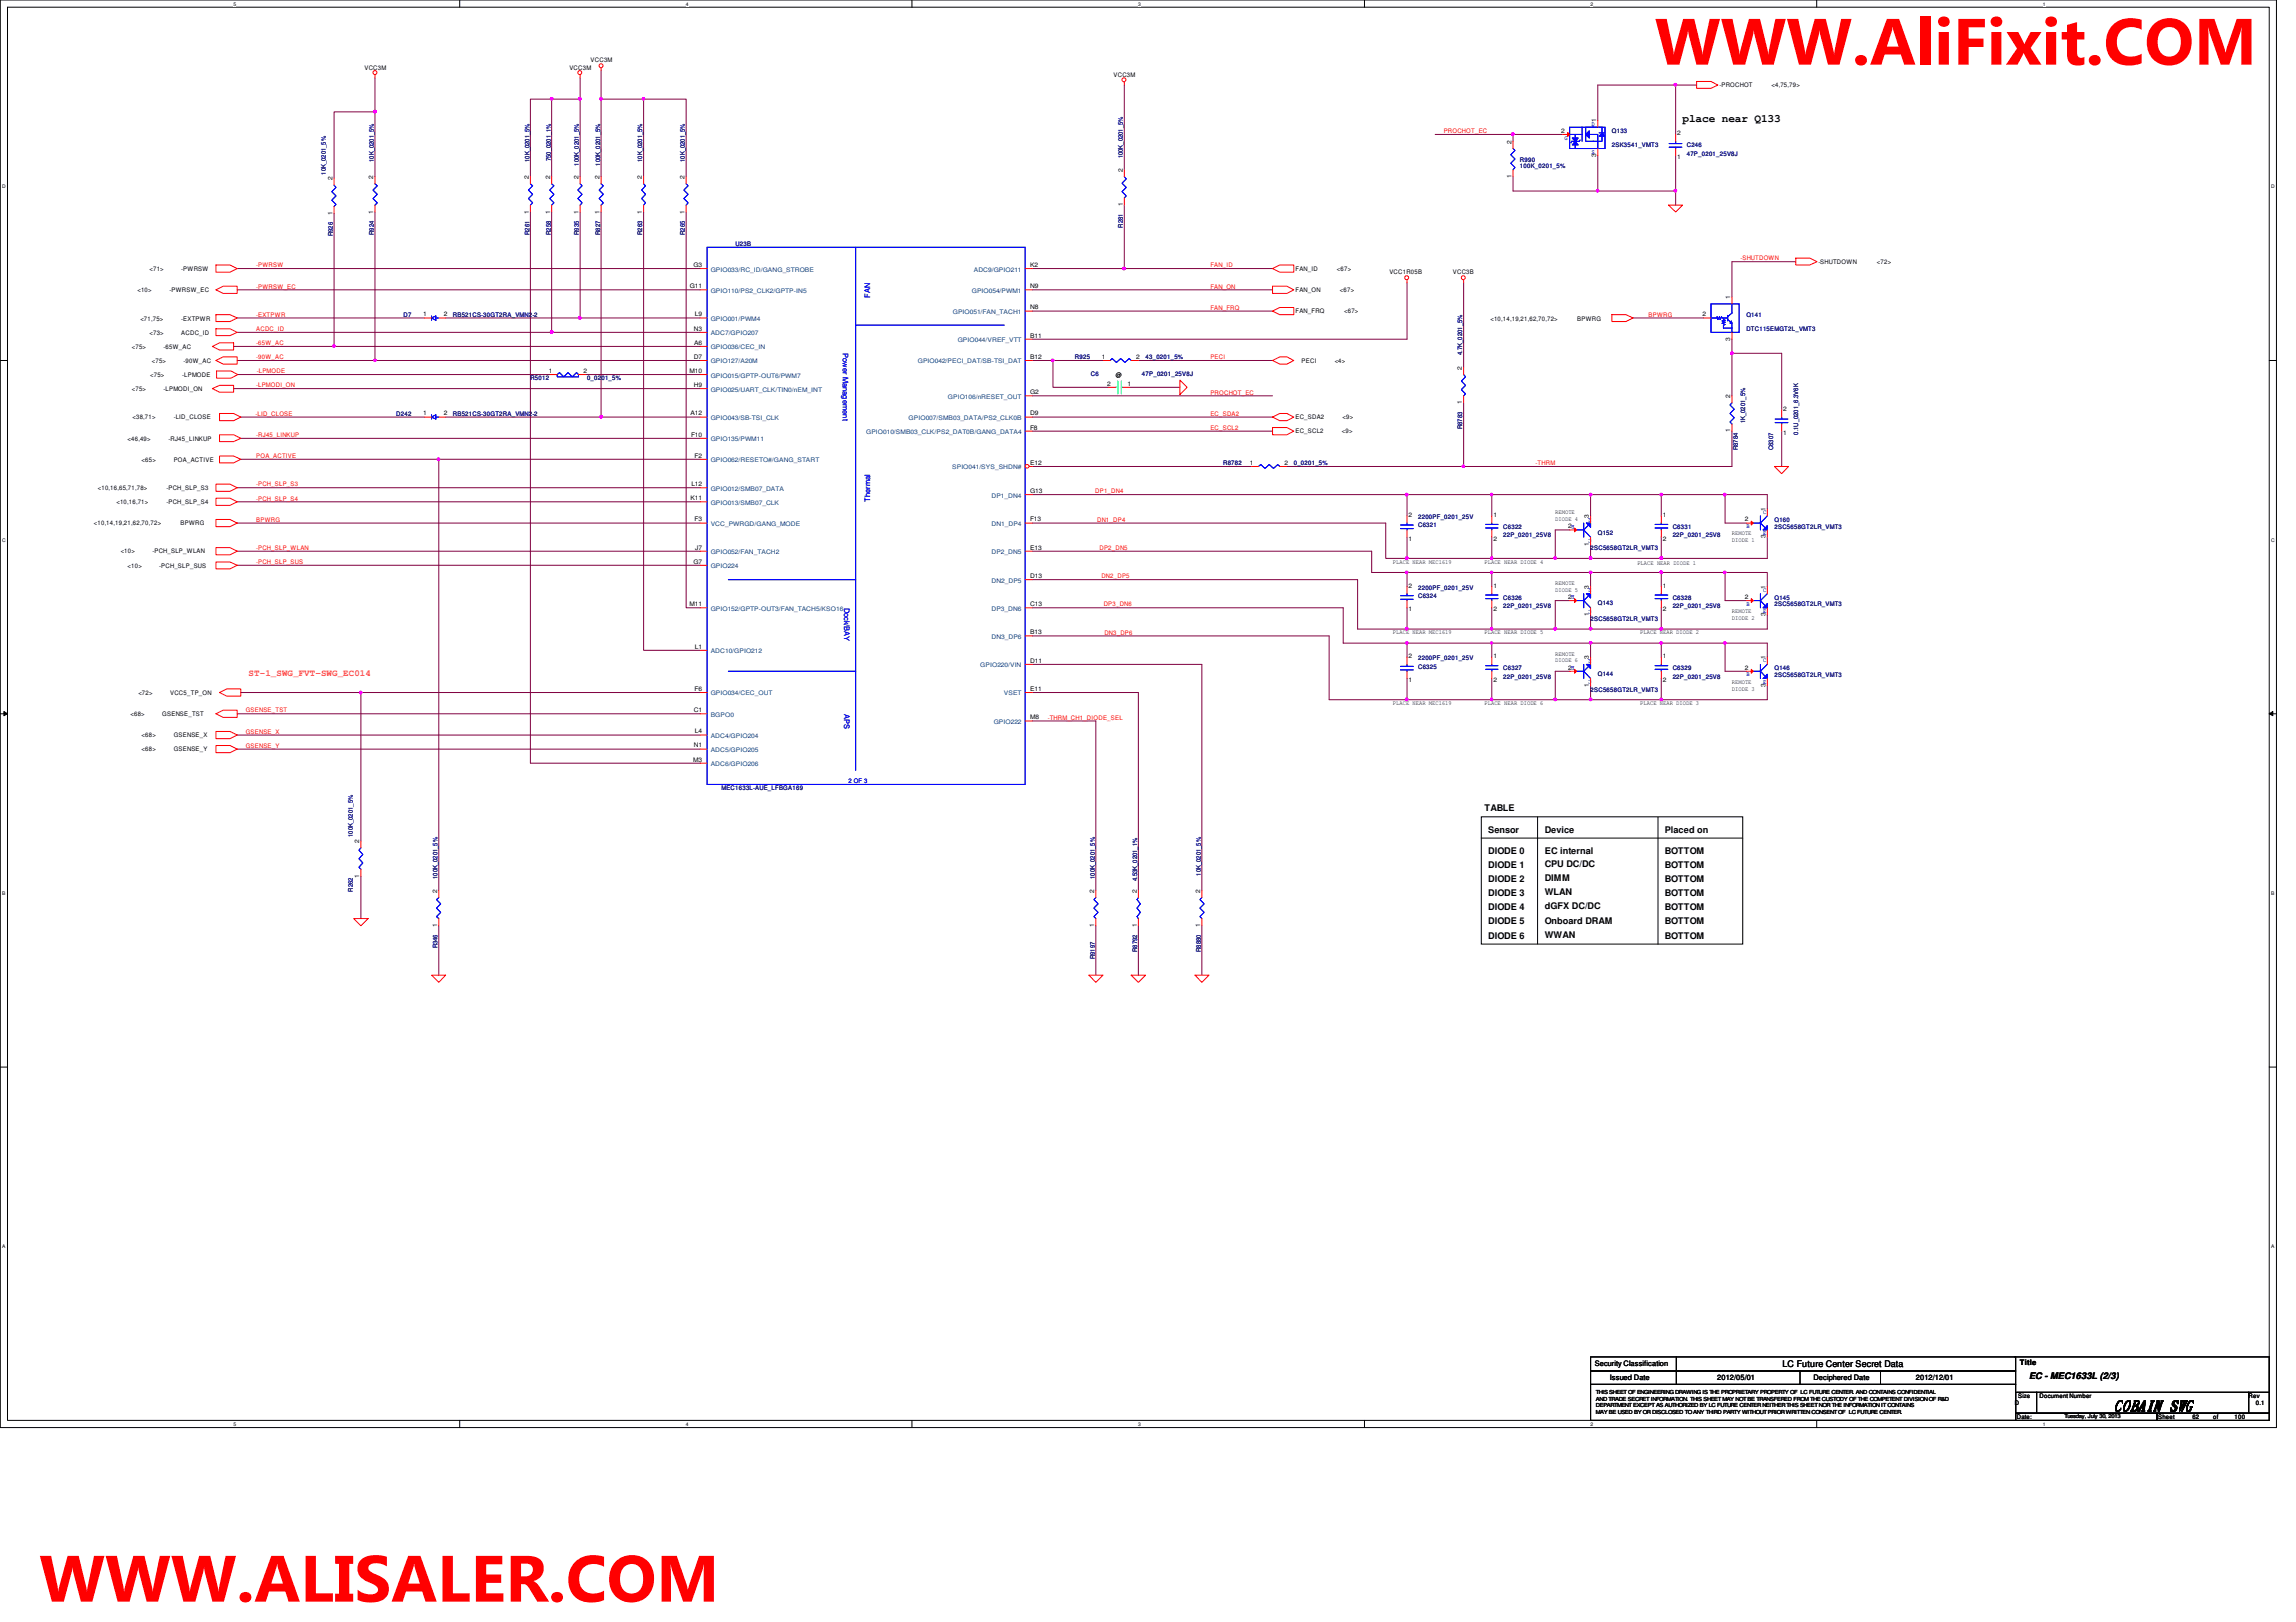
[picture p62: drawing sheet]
<svg xmlns="http://www.w3.org/2000/svg" width="297mm" height="210mm" viewBox="0 0 297 210" stroke-linecap="round" stroke-linejoin="round" font-family="sans-serif">
<defs><g id="words">
<g font-size="8.5" fill="#f00">
<text x="214.1" y="8.4">WWW.AliFixit.COM</text>
<text x="5.1" y="207.3">WWW.ALISALER.COM</text>
</g>
<text font-size="1.7" x="273.6" y="182.5">COBAIN SWG</text>
<text font-size="1.4" x="217.7" y="15.8">place near Q133</text>
<text font-size="1.2" fill="#ff8000" x="32.2" y="87.5">ST-1_SWG_FVT-SWG_EC014</text>
<g font-size="1.2">
<text x="192.1" y="105">TABLE</text>
<text x="192.5" y="107.7">Sensor</text>
<text x="199.9" y="107.7">Device</text>
<text x="215.4" y="107.7">Placed on</text>
<text x="192.5" y="110.5">DIODE 0</text>
<text x="192.5" y="112.3">DIODE 1</text>
<text x="199.9" y="112.2">CPU DC/DC</text>
<text x="199.9" y="110.5">EC internal</text>
<text x="215.4" y="110.5">BOTTOM</text>
<text x="215.4" y="112.3">BOTTOM</text>
<text x="192.5" y="114.1">DIODE 2</text>
<text x="192.5" y="116">DIODE 3</text>
<text x="192.5" y="117.8">DIODE 4</text>
<text x="192.5" y="119.6">DIODE 5</text>
<text x="199.9" y="114">DIMM</text>
<text x="199.9" y="115.9">WLAN</text>
<text x="199.9" y="117.7">dGFX DC/DC</text>
<text x="199.9" y="119.5">Onboard DRAM</text>
<text x="215.4" y="114.1">BOTTOM</text>
<text x="215.4" y="116">BOTTOM</text>
<text x="215.4" y="117.8">BOTTOM</text>
<text x="215.4" y="119.6">BOTTOM</text>
<text x="192.5" y="121.5">DIODE 6</text>
<text x="199.9" y="121.4">WWAN</text>
<text x="215.4" y="121.5">BOTTOM</text>
<text x="230.6" y="177">LC Future Center Secret Data</text>
<text x="262.5" y="178.5">EC - MEC1633L (2/3)</text>
</g>
<g font-size="1" fill="#00f">
<text x="112.6" y="38.5" transform="rotate(-90 112.6 38.5)">FAN</text>
<text x="109" y="45.7" transform="rotate(90 109 45.7)">Power Management</text>
<text x="112.6" y="64.9" transform="rotate(-90 112.6 64.9)">Thermal</text>
<text x="109.2" y="78.7" transform="rotate(90 109.2 78.7)">Dock/BAY</text>
<text x="109.2" y="92.4" transform="rotate(90 109.2 92.4)">APS</text>
</g>
<g font-size="1">
<text x="206.3" y="176.8">Security Classification</text>
<text x="208.3" y="178.6">Issued Date</text>
<text x="222.2" y="178.6">2012/05/01</text>
<text x="234.6" y="178.6">Deciphered Date</text>
<text x="247.9" y="178.6">2012/12/01</text>
<text x="261.3" y="176.6">Title</text>
</g>
<g font-size=".8">
<text x="47.2" y="9">VCC3M</text>
<text x="73.7" y="9">VCC3M</text>
<text x="76.4" y="8.1">VCC3M</text>
<text x="144.1" y="9.9">VCC3M</text>
<text x="222.5" y="11.3">-PROCHOT</text>
<text x="229.2" y="11.3">&lt;4,75,79&gt;</text>
<text x="202" y="17.2">2</text>
<text x="206.5" y="15.8" transform="rotate(-90 206.5 15.8)">1</text>
<text x="217" y="17.5">2</text>
<text x="43" y="23.3" transform="rotate(-90 43 23.3)">2</text>
<text x="48.3" y="23.2" transform="rotate(-90 48.3 23.2)">2</text>
<text x="68.4" y="23.2" transform="rotate(-90 68.4 23.2)">2</text>
<text x="71.2" y="23.2" transform="rotate(-90 71.2 23.2)">2</text>
<text x="74.8" y="23.2" transform="rotate(-90 74.8 23.2)">2</text>
<text x="77.6" y="23.2" transform="rotate(-90 77.6 23.2)">2</text>
<text x="83.1" y="23.2" transform="rotate(-90 83.1 23.2)">2</text>
<text x="88.6" y="23.2" transform="rotate(-90 88.6 23.2)">2</text>
<text x="145.2" y="22.2" transform="rotate(-90 145.2 22.2)">2</text>
<text x="195.5" y="23.1" transform="rotate(-90 195.5 23.1)">1</text>
<text x="195.5" y="18.6" transform="rotate(-90 195.5 18.6)">2</text>
<text x="206.5" y="20.3" transform="rotate(-90 206.5 20.3)">3</text>
<text x="217" y="20.6">1</text>
<text x="43" y="27.8" transform="rotate(-90 43 27.8)">1</text>
<text x="48.3" y="27.6" transform="rotate(-90 48.3 27.6)">1</text>
<text x="68.4" y="27.6" transform="rotate(-90 68.4 27.6)">1</text>
<text x="71.2" y="27.6" transform="rotate(-90 71.2 27.6)">1</text>
<text x="74.8" y="27.6" transform="rotate(-90 74.8 27.6)">1</text>
<text x="77.6" y="27.6" transform="rotate(-90 77.6 27.6)">1</text>
<text x="83.1" y="27.6" transform="rotate(-90 83.1 27.6)">1</text>
<text x="88.6" y="27.6" transform="rotate(-90 88.6 27.6)">1</text>
<text x="145.2" y="26.7" transform="rotate(-90 145.2 26.7)">1</text>
<text x="19.3" y="35.1">&lt;71&gt;</text>
<text x="23.4" y="35.1">-PWRSW</text>
<text x="89.7" y="34.5">G3</text>
<text x="133.3" y="34.5">K2</text>
<text x="167.6" y="35.1">FAN_ID</text>
<text x="173" y="35.1">&lt;67&gt;</text>
<text x="179.7" y="35.5">VCC1R05B</text>
<text x="188" y="35.5">VCC3B</text>
<text x="235.2" y="34.2">-SHUTDOWN</text>
<text x="242.8" y="34.2">&lt;72&gt;</text>
<text x="17.8" y="37.8">&lt;10&gt;</text>
<text x="18.2" y="41.5">&lt;71,75&gt;</text>
<text x="21.9" y="37.8">-PWRSW_EC</text>
<text x="23.4" y="41.5">-EXTPWR</text>
<text x="54.7" y="40.9">1</text>
<text x="57.4" y="40.9">2</text>
<text x="89.2" y="37.3">G11</text>
<text x="89.9" y="40.9">L9</text>
<text x="133.3" y="40">N8</text>
<text x="133.3" y="37.3">N9</text>
<text x="167.6" y="40.6">FAN_FRQ</text>
<text x="167.6" y="37.8">FAN_ON</text>
<text x="173.4" y="37.8">&lt;67&gt;</text>
<text x="173.9" y="40.6">&lt;67&gt;</text>
<text x="192.8" y="41.5">&lt;10,14,19,21,62,70,72&gt;</text>
<text x="204" y="41.5">BPWRG</text>
<text x="220.3" y="40.9">2</text>
<text x="223.9" y="38.7" transform="rotate(-90 223.9 38.7)">1</text>
<text x="17.1" y="45.1">&lt;75&gt;</text>
<text x="19.3" y="43.3">&lt;73&gt;</text>
<text x="19.6" y="46.9">&lt;75&gt;</text>
<text x="21.2" y="45.1">-65W_AC</text>
<text x="23.4" y="43.3">ACDC_ID</text>
<text x="23.7" y="46.9">-90W_AC</text>
<text x="89.7" y="42.8">N3</text>
<text x="89.7" y="46.4">D7</text>
<text x="89.8" y="44.6">A6</text>
<text x="133.3" y="43.7">B11</text>
<text x="133.3" y="46.4">B12</text>
<text x="142.5" y="46.4">1</text>
<text x="147" y="46.4">2</text>
<text x="168.4" y="46.9">PECI</text>
<text x="172.7" y="46.9">&lt;4&gt;</text>
<text x="189.1" y="47.8" transform="rotate(-90 189.1 47.8)">2</text>
<text x="223.9" y="44.1" transform="rotate(-90 223.9 44.1)">3</text>
<text x="17.1" y="50.6">&lt;75&gt;</text>
<text x="19.4" y="48.8">&lt;75&gt;</text>
<text x="21.2" y="50.6">-LPMODI_ON</text>
<text x="23.6" y="48.8">-LPMODE</text>
<text x="54.7" y="53.8">1</text>
<text x="57.4" y="53.8">2</text>
<text x="71" y="48.3">1</text>
<text x="75.5" y="48.3">2</text>
<text x="89.2" y="48.3">M10</text>
<text x="89.3" y="53.8">A12</text>
<text x="89.7" y="50.1">H9</text>
<text x="133.3" y="53.8">D9</text>
<text x="133.3" y="51">G2</text>
<text x="143.3" y="49.9">2</text>
<text x="144.4" y="48.8">@</text>
<text x="145.9" y="49.9">1</text>
<text x="189.1" y="52.3" transform="rotate(-90 189.1 52.3)">1</text>
<text x="223.9" y="51.5" transform="rotate(-90 223.9 51.5)">2</text>
<text x="230.7" y="53.2">2</text>
<text x="16.5" y="57">&lt;46,49&gt;</text>
<text x="17.1" y="54.3">&lt;38,71&gt;</text>
<text x="18.3" y="59.8">&lt;65&gt;</text>
<text x="21.8" y="57">-RJ45_LINKUP</text>
<text x="22.5" y="54.3">-LID_CLOSE</text>
<text x="22.5" y="59.8">POA_ACTIVE</text>
<text x="89.4" y="56.5">F10</text>
<text x="89.9" y="59.2">F2</text>
<text x="133.3" y="55.6">F8</text>
<text x="167.6" y="56.1">EC_SCL2</text>
<text x="167.6" y="54.3">EC_SDA2</text>
<text x="173.6" y="56.1">&lt;9&gt;</text>
<text x="173.7" y="54.3">&lt;9&gt;</text>
<text x="223.9" y="56" transform="rotate(-90 223.9 56)">1</text>
<text x="230.7" y="56.3">1</text>
<text x="12.7" y="63.4">&lt;10,16,65,71,78&gt;</text>
<text x="15.1" y="65.2">&lt;10,16,71&gt;</text>
<text x="21.5" y="63.4">-PCH_SLP_S3</text>
<text x="21.5" y="65.2">-PCH_SLP_S4</text>
<text x="89.3" y="64.7">K11</text>
<text x="89.4" y="62.9">L12</text>
<text x="133.3" y="60.2">E12</text>
<text x="133.3" y="63.8">G13</text>
<text x="161.7" y="60.2">1</text>
<text x="166.2" y="60.2">2</text>
<text x="12.1" y="68">&lt;10,14,19,21,62,70,72&gt;</text>
<text x="15.6" y="71.6">&lt;10&gt;</text>
<text x="19.7" y="71.6">-PCH_SLP_WLAN</text>
<text x="23.4" y="68">BPWRG</text>
<text x="89.9" y="67.5">F3</text>
<text x="90" y="71.1">J7</text>
<text x="133.3" y="67.5">F13</text>
<text x="133.3" y="71.1">E13</text>
<text x="182.2" y="70">1</text>
<text x="182.2" y="66.9">2</text>
<text x="193.2" y="66.9">1</text>
<text x="193.2" y="70">2</text>
<text x="201.2" y="66.5">REMOTE</text>
<text x="201.2" y="67.4">DIODE 4</text>
<text x="202.9" y="68.4">2</text>
<text x="205.6" y="70.6" transform="rotate(-90 205.6 70.6)">1</text>
<text x="205.6" y="67.1" transform="rotate(-90 205.6 67.1)">3</text>
<text x="215.1" y="66.9">1</text>
<text x="215.1" y="70">2</text>
<text x="224.1" y="69.3">REMOTE</text>
<text x="224.1" y="70.1">DIODE 1</text>
<text x="225.7" y="67.5">2</text>
<text x="228.4" y="69.7" transform="rotate(-90 228.4 69.7)">3</text>
<text x="228.4" y="66.1" transform="rotate(-90 228.4 66.1)">1</text>
<text x="16.5" y="73.5">&lt;10&gt;</text>
<text x="20.6" y="73.5">-PCH_SLP_SUS</text>
<text x="89.7" y="72.9">G7</text>
<text x="133.3" y="74.8">D13</text>
<text x="180.2" y="72.9">PLACE NEAR MEC1619</text>
<text x="182.2" y="76">2</text>
<text x="192.1" y="73">PLACE NEAR DIODE 4</text>
<text x="193.2" y="76">1</text>
<text x="201.2" y="75.7">REMOTE</text>
<text x="201.2" y="76.6">DIODE 5</text>
<text x="202.9" y="77.5">2</text>
<text x="205.6" y="76.2" transform="rotate(-90 205.6 76.2)">3</text>
<text x="211.8" y="73.1">PLACE NEAR DIODE 1</text>
<text x="215.1" y="76">1</text>
<text x="225.7" y="77.5">2</text>
<text x="228.4" y="76.2" transform="rotate(-90 228.4 76.2)">1</text>
<text x="89.2" y="78.4">M11</text>
<text x="89.9" y="83.9">L1</text>
<text x="133.3" y="78.4">C13</text>
<text x="133.3" y="82.1">B13</text>
<text x="180.2" y="82.1">PLACE NEAR MEC1619</text>
<text x="182.2" y="79.1">1</text>
<text x="192.1" y="82.1">PLACE NEAR DIODE 5</text>
<text x="193.2" y="79.1">2</text>
<text x="205.6" y="79.8" transform="rotate(-90 205.6 79.8)">1</text>
<text x="212.2" y="82.1">PLACE NEAR DIODE 2</text>
<text x="215.1" y="79.1">2</text>
<text x="224.1" y="79.3">REMOTE</text>
<text x="224.1" y="80.2">DIODE 2</text>
<text x="228.4" y="79.8" transform="rotate(-90 228.4 79.8)">3</text>
<text x="17.9" y="89.9">&lt;72&gt;</text>
<text x="22" y="89.9">VCC5_TP_ON</text>
<text x="89.9" y="89.4">F6</text>
<text x="133.3" y="85.8">D11</text>
<text x="133.3" y="89.4">E11</text>
<text x="182.2" y="88.3">1</text>
<text x="182.2" y="85.2">2</text>
<text x="193.2" y="85.2">1</text>
<text x="193.2" y="88.3">2</text>
<text x="201.2" y="84.8">REMOTE</text>
<text x="201.2" y="85.7">DIODE 6</text>
<text x="202.9" y="86.7">2</text>
<text x="205.6" y="88.9" transform="rotate(-90 205.6 88.9)">1</text>
<text x="205.6" y="85.3" transform="rotate(-90 205.6 85.3)">3</text>
<text x="215.1" y="85.2">1</text>
<text x="215.1" y="88.3">2</text>
<text x="224.1" y="88.5">REMOTE</text>
<text x="224.1" y="89.4">DIODE 3</text>
<text x="225.7" y="86.7">2</text>
<text x="228.4" y="88.9" transform="rotate(-90 228.4 88.9)">3</text>
<text x="228.4" y="85.3" transform="rotate(-90 228.4 85.3)">1</text>
<text x="16.9" y="92.7">&lt;68&gt;</text>
<text x="18.3" y="95.4">&lt;68&gt;</text>
<text x="21" y="92.7">GSENSE_TST</text>
<text x="22.5" y="95.4">GSENSE_X</text>
<text x="89.7" y="92.2">C1</text>
<text x="89.9" y="94.9">L4</text>
<text x="133.3" y="93.1">M8</text>
<text x="180.2" y="91.2">PLACE NEAR MEC1619</text>
<text x="192.1" y="91.2">PLACE NEAR DIODE 6</text>
<text x="212.2" y="91.2">PLACE NEAR DIODE 3</text>
<text x="18.3" y="97.2">&lt;68&gt;</text>
<text x="22.5" y="97.2">GSENSE_Y</text>
<text x="89.7" y="98.6">M3</text>
<text x="89.7" y="96.7">N1</text>
<text x="46.5" y="113.6" transform="rotate(-90 46.5 113.6)">1</text>
<text x="46.5" y="109.1" transform="rotate(-90 46.5 109.1)">2</text>
<text x="56.6" y="120" transform="rotate(-90 56.6 120)">1</text>
<text x="56.6" y="115.5" transform="rotate(-90 56.6 115.5)">2</text>
<text x="141.6" y="120" transform="rotate(-90 141.6 120)">1</text>
<text x="141.6" y="115.5" transform="rotate(-90 141.6 115.5)">2</text>
<text x="147.1" y="120" transform="rotate(-90 147.1 120)">1</text>
<text x="147.1" y="115.5" transform="rotate(-90 147.1 115.5)">2</text>
<text x="155.3" y="120" transform="rotate(-90 155.3 120)">1</text>
<text x="155.3" y="115.5" transform="rotate(-90 155.3 115.5)">2</text>
<text x="260.6" y="181.8">D</text>
<text x="260.9" y="183.6">Date:</text>
<text x="261.1" y="180.9">Size</text>
<text x="263.9" y="180.9">Document Number</text>
<text x="279.2" y="183.6">Sheet</text>
<text x="283.6" y="183.6">62</text>
<text x="286.3" y="183.6">of</text>
<text x="289.1" y="183.6">100</text>
<text x="290.9" y="180.9">Rev</text>
<text x="291.8" y="181.8">0.1</text>
</g>
<g font-size=".8" fill="#f00">
<text x="186.8" y="17.2">PROCHOT_EC</text>
<text x="33.1" y="34.6">-PWRSW</text>
<text x="156.6" y="34.6">FAN_ID</text>
<text x="225.2" y="33.7">-SHUTDOWN</text>
<text x="33.1" y="41">-EXTPWR</text>
<text x="33.1" y="37.3">-PWRSW_EC</text>
<text x="156.6" y="40.1">FAN_FRQ</text>
<text x="156.6" y="37.3">FAN_ON</text>
<text x="213.3" y="41">BPWRG</text>
<text x="33.1" y="46.5">-90W_AC</text>
<text x="33.1" y="42.8">ACDC_ID</text>
<text x="33.1" y="44.7">-65W_AC</text>
<text x="156.6" y="46.5">PECI</text>
<text x="33.1" y="53.8">-LID_CLOSE</text>
<text x="33.1" y="50.1">-LPMODI_ON</text>
<text x="33.2" y="48.3">-LPMODE</text>
<text x="156.6" y="53.8">EC_SDA2</text>
<text x="156.6" y="51.1">PROCHOT_EC</text>
<text x="33.1" y="56.6">-RJ45_LINKUP</text>
<text x="33.1" y="59.3">POA_ACTIVE</text>
<text x="156.6" y="55.6">EC_SCL2</text>
<text x="33.1" y="64.8">-PCH_SLP_S4</text>
<text x="33.1" y="62.9">-PCH_SLP_S3</text>
<text x="141.7" y="63.8">DP1_DN4</text>
<text x="198.7" y="60.2">-THRM</text>
<text x="33.1" y="67.5">BPWRG</text>
<text x="33.1" y="71.2">-PCH_SLP_WLAN</text>
<text x="141.9" y="67.5">DN1_DP4</text>
<text x="142.2" y="71.2">DP2_DN5</text>
<text x="33.1" y="73">-PCH_SLP_SUS</text>
<text x="142.5" y="74.8">DN2_DP5</text>
<text x="142.8" y="78.5">DP3_DN6</text>
<text x="142.9" y="82.1">DN3_DP6</text>
<text x="31.8" y="92.2">GSENSE_TST</text>
<text x="31.8" y="95">GSENSE_X</text>
<text x="135.5" y="93.1">-THRM_CH1_DIODE_SEL</text>
<text x="31.8" y="96.8">GSENSE_Y</text>
</g>
<g font-size=".8" fill="#00f">
<text x="205.9" y="16.3">D</text>
<text x="202.4" y="18.1">G</text>
<text x="205.9" y="20">S</text>
<text x="203.7" y="67.9" transform="rotate(180 203.7 67.9)">B</text>
<text x="205.9" y="67" transform="rotate(180 205.9 67)">E</text>
<text x="205.9" y="69.8" transform="rotate(180 205.9 69.8)">C</text>
<text x="225.9" y="68.4">B</text>
<text x="228.1" y="69.3">E</text>
<text x="228.1" y="66.5">C</text>
<text x="203.7" y="77" transform="rotate(180 203.7 77)">B</text>
<text x="205.9" y="76.2" transform="rotate(180 205.9 76.2)">E</text>
<text x="228.1" y="76.6">C</text>
<text x="205.9" y="78.9" transform="rotate(180 205.9 78.9)">C</text>
<text x="225.9" y="78.4">B</text>
<text x="228.1" y="79.3">E</text>
<text x="203.7" y="86.2" transform="rotate(180 203.7 86.2)">B</text>
<text x="205.9" y="85.3" transform="rotate(180 205.9 85.3)">E</text>
<text x="205.9" y="88.1" transform="rotate(180 205.9 88.1)">C</text>
<text x="225.9" y="87.5">B</text>
<text x="228.1" y="88.5">E</text>
<text x="228.1" y="85.7">C</text>
<text x="109.8" y="101.3">2 OF 3</text>
</g>
<g font-size=".8" fill="#000080">
<text x="208.5" y="17.2">Q133</text>
<text x="42.2" y="22.6" transform="rotate(-90 42.2 22.6)">10K_0201_5%</text>
<text x="48.4" y="21" transform="rotate(-90 48.4 21)">10K_0201_5%</text>
<text x="68.5" y="21" transform="rotate(-90 68.5 21)">10K_0201_5%</text>
<text x="71.2" y="20.9" transform="rotate(-90 71.2 20.9)">750_0201_1%</text>
<text x="74.9" y="21.4" transform="rotate(-90 74.9 21.4)">100K_0201_5%</text>
<text x="77.6" y="21.4" transform="rotate(-90 77.6 21.4)">100K_0201_5%</text>
<text x="83.1" y="21" transform="rotate(-90 83.1 21)">10K_0201_5%</text>
<text x="88.6" y="21" transform="rotate(-90 88.6 21)">10K_0201_5%</text>
<text x="145.3" y="20.5" transform="rotate(-90 145.3 20.5)">100K_0201_5%</text>
<text x="196.6" y="20.9">R990</text>
<text x="196.6" y="21.8">100K_0201_5%</text>
<text x="208.5" y="19">2SK3541_VMT3</text>
<text x="218.2" y="19">C246</text>
<text x="218.2" y="20.2">47P_0201_25V8J</text>
<text x="145.3" y="29.5" transform="rotate(-90 145.3 29.5)">R281</text>
<text x="43" y="30.6" transform="rotate(-90 43 30.6)">R926</text>
<text x="48.4" y="30.4" transform="rotate(-90 48.4 30.4)">R924</text>
<text x="68.5" y="30.4" transform="rotate(-90 68.5 30.4)">R261</text>
<text x="71.2" y="30.4" transform="rotate(-90 71.2 30.4)">R258</text>
<text x="74.9" y="30.4" transform="rotate(-90 74.9 30.4)">R935</text>
<text x="77.6" y="30.4" transform="rotate(-90 77.6 30.4)">R827</text>
<text x="83.1" y="30.4" transform="rotate(-90 83.1 30.4)">R263</text>
<text x="88.6" y="30.4" transform="rotate(-90 88.6 30.4)">R265</text>
<text x="95.2" y="31.9">U23B</text>
<text x="52.2" y="41">D7</text>
<text x="58.6" y="41">RB521CS-30GT2RA_VMN2-2</text>
<text x="225.9" y="41">Q141</text>
<text x="139.1" y="46.5">R925</text>
<text x="148.2" y="46.5">43_0201_5%</text>
<text x="189.2" y="45.9" transform="rotate(-90 189.2 45.9)">4.7K_0201_5%</text>
<text x="225.9" y="42.8">DTC115EMGT2L_VMT3</text>
<text x="51.3" y="53.8">D242</text>
<text x="58.6" y="53.8">RB521CS-30GT2RA_VMN2-2</text>
<text x="68.6" y="49.2">R5012</text>
<text x="75.9" y="49.2">0_0201_5%</text>
<text x="141.1" y="48.7">C6</text>
<text x="147.7" y="48.7">47P_0201_25V8J</text>
<text x="189.2" y="55.5" transform="rotate(-90 189.2 55.5)">R8783</text>
<text x="224.8" y="58.3" transform="rotate(-90 224.8 58.3)">R8784</text>
<text x="225.8" y="54.8" transform="rotate(-90 225.8 54.8)">1K_0201_5%</text>
<text x="229.4" y="58.3" transform="rotate(-90 229.4 58.3)">C6307</text>
<text x="232.6" y="56.3" transform="rotate(-90 232.6 56.3)">0.1U_0201_6.3V6K</text>
<text x="158.2" y="60.2">R8782</text>
<text x="167.4" y="60.2">0_0201_5%</text>
<text x="183.5" y="68.2">C6321</text>
<text x="183.5" y="67.2">2200PF_0201_25V</text>
<text x="194.5" y="68.5">C6322</text>
<text x="194.5" y="69.6">22P_0201_25V8</text>
<text x="205.8" y="71.2">2SC5658GT2LR_VMT3</text>
<text x="206.7" y="69.2">Q152</text>
<text x="216.4" y="68.5">C6331</text>
<text x="216.4" y="69.6">22P_0201_25V8</text>
<text x="229.6" y="67.5">Q160</text>
<text x="229.6" y="68.5">2SC5658GT2LR_VMT3</text>
<text x="183.5" y="77.4">C6324</text>
<text x="183.5" y="76.3">2200PF_0201_25V</text>
<text x="194.5" y="77.6">C6326</text>
<text x="216.4" y="77.6">C6328</text>
<text x="229.6" y="77.6">Q145</text>
<text x="194.5" y="78.7">22P_0201_25V8</text>
<text x="205.8" y="80.3">2SC5658GT2LR_VMT3</text>
<text x="206.7" y="78.3">Q143</text>
<text x="216.4" y="78.7">22P_0201_25V8</text>
<text x="229.6" y="78.5">2SC5658GT2LR_VMT3</text>
<text x="183.5" y="86.5">C6325</text>
<text x="183.5" y="85.5">2200PF_0201_25V</text>
<text x="194.5" y="86.7">C6327</text>
<text x="194.5" y="87.8">22P_0201_25V8</text>
<text x="205.8" y="89.5">2SC5658GT2LR_VMT3</text>
<text x="206.7" y="87.5">Q144</text>
<text x="216.4" y="86.7">C6329</text>
<text x="216.4" y="87.8">22P_0201_25V8</text>
<text x="229.6" y="86.7">Q146</text>
<text x="229.6" y="87.6">2SC5658GT2LR_VMT3</text>
<text x="93.3" y="102.3">MEC1633L-AUE_LFBGA169</text>
<text x="45.6" y="108.3" transform="rotate(-90 45.6 108.3)">100K_0201_5%</text>
<text x="56.6" y="113.7" transform="rotate(-90 56.6 113.7)">100K_0201_5%</text>
<text x="141.6" y="113.8" transform="rotate(-90 141.6 113.8)">100K_0201_5%</text>
<text x="155.4" y="113.3" transform="rotate(-90 155.4 113.3)">10K_0201_5%</text>
<text x="45.6" y="115.4" transform="rotate(-90 45.6 115.4)">R262</text>
<text x="147.1" y="114" transform="rotate(-90 147.1 114)">4.53K_0201_1%</text>
<text x="56.6" y="122.7" transform="rotate(-90 56.6 122.7)">R346</text>
<text x="141.6" y="124.1" transform="rotate(-90 141.6 124.1)">R9197</text>
<text x="147.1" y="123.2" transform="rotate(-90 147.1 123.2)">R8792</text>
<text x="155.4" y="123.2" transform="rotate(-90 155.4 123.2)">R8880</text>
</g>
<g font-size=".8" fill="#004080">
<text x="91.9" y="35.1">GPIO033/RC_ID/GANG_STROBE</text>
<text x="126" y="35.1">ADC9/GPIO211</text>
<text x="91.9" y="37.9">GPIO110/PS2_CLK2/GPTP-IN5</text>
<text x="91.9" y="41.5">GPIO001/PWM4</text>
<text x="123.3" y="40.6">GPIO051/FAN_TACH1</text>
<text x="125.7" y="37.9">GPIO054/PWM1</text>
<text x="91.9" y="43.4">ADC7/GPIO207</text>
<text x="91.9" y="45.2">GPIO036/CEC_IN</text>
<text x="91.9" y="47">GPIO127/A20M</text>
<text x="118.7" y="47">GPIO042/PECI_DAT/SB-TSI_DAT</text>
<text x="123.9" y="44.3">GPIO044/VREF_VTT</text>
<text x="91.9" y="48.9">GPIO015/GPTP-OUT6/PWM7</text>
<text x="91.9" y="50.7">GPIO025/UART_CLK/TIN0/nEM_INT</text>
<text x="122.6" y="51.6">GPIO106/nRESET_OUT</text>
<text x="91.9" y="54.4">GPIO043/SB-TSI_CLK</text>
<text x="91.9" y="57.1">GPIO135/PWM11</text>
<text x="91.9" y="59.8">GPIO062/RESETO#/GANG_START</text>
<text x="112.1" y="56.2">GPIO010/SMB03_CLK/PS2_DAT0B/GANG_DATA4</text>
<text x="117.6" y="54.4">GPIO007/SMB03_DATA/PS2_CLK0B</text>
<text x="91.9" y="63.5">GPIO012/SMB07_DATA</text>
<text x="91.9" y="65.3">GPIO013/SMB07_CLK</text>
<text x="123.2" y="60.7">SPIO041/SYS_SHDN#</text>
<text x="128.3" y="64.4">DP1_DN4</text>
<text x="91.9" y="68.1">VCC_PWRGD/GANG_MODE</text>
<text x="91.9" y="71.7">GPIO052/FAN_TACH2</text>
<text x="128.3" y="68.1">DN1_DP4</text>
<text x="128.3" y="71.7">DP2_DN5</text>
<text x="91.9" y="73.5">GPIO224</text>
<text x="128.3" y="75.4">DN2_DP5</text>
<text x="91.9" y="79">GPIO152/GPTP-OUT3/FAN_TACH5/KSO16</text>
<text x="128.3" y="79">DP3_DN6</text>
<text x="128.3" y="82.7">DN3_DP6</text>
<text x="91.9" y="84.5">ADC10/GPIO212</text>
<text x="126.8" y="86.4">GPIO220/VIN</text>
<text x="91.9" y="90">GPIO034/CEC_OUT</text>
<text x="91.9" y="92.8">BGPO0</text>
<text x="91.9" y="95.5">ADC4/GPIO204</text>
<text x="128.6" y="93.7">GPIO222</text>
<text x="129.9" y="90">VSET</text>
<text x="91.9" y="97.3">ADC5/GPIO205</text>
<text x="91.9" y="99.1">ADC6/GPIO206</text>
</g>
<g font-size=".7">
<text x="206.5" y="180.4">THIS SHEET OF ENGINEERING DRAWING IS THE PROPRIETARY PROPERTY OF LC FUTURE CENTER. AND CONTAINS CONFIDENTIAL</text>
<text x="206.5" y="181.3">AND TRADE SECRET INFORMATION. THIS SHEET MAY NOT BE TRANSFERED FROM THE CUSTODY OF THE COMPETENT DIVISION OF R&amp;D</text>
<text x="206.5" y="182.1">DEPARTMENT EXCEPT AS AUTHORIZED BY LC FUTURE CENTER NEITHER THIS SHEET NOR THE INFORMATION IT CONTAINS</text>
<text x="206.5" y="183">MAY BE USED BY OR DISCLOSED TO ANY THIRD PARTY WITHOUT PRIOR WRITTEN CONSENT OF LC FUTURE CENTER.</text>
<text x="267.1" y="183.5">Tuesday, July 30, 2013</text>
</g>
<g font-size=".6">
<text x="30.2" y=".7">5</text>
<text x="88.7" y=".7">4</text>
<text x="147.2" y=".7">3</text>
<text x="205.8" y=".7">2</text>
<text x="264.3" y=".7">1</text>
<text x=".3" y="24.4">D</text>
<text x="293.8" y="24.4">D</text>
<text x=".3" y="70.1">C</text>
<text x="293.8" y="70.1">C</text>
<text x=".3" y="115.8">B</text>
<text x="293.8" y="115.8">B</text>
<text x=".3" y="161.5">A</text>
<text x="293.8" y="161.5">A</text>
<text x="30.2" y="184.5">5</text>
<text x="88.7" y="184.5">4</text>
<text x="147.2" y="184.5">3</text>
<text x="205.8" y="184.5">2</text>
<text x="264.3" y="184.5">1</text>
</g>
</g></defs>
<path d="M0 0h294.5v184.7h-294.5zM1 .9h292.6v182.9h-292.6z" fill="none" stroke="#000" stroke-width=".13"/>
<g fill="#fff">
<path d="M30.2 .1h.4v.7h-.4z"/>
<path d="M30.2 183.9h.4v.8h-.4z"/>
</g>
<path d="M59.5 0v.9M59.5 183.8v.9" fill="none" stroke="#000" stroke-width=".13"/>
<g fill="#fff">
<path d="M88.7 .1h.4v.7h-.4z"/>
<path d="M88.7 183.9h.4v.8h-.4z"/>
</g>
<path d="M118 0v.9M118 183.8v.9" fill="none" stroke="#000" stroke-width=".13"/>
<g fill="#fff">
<path d="M147.2 .1h.4v.7h-.4z"/>
<path d="M147.2 183.9h.4v.8h-.4z"/>
</g>
<path d="M176.5 0v.9M176.5 183.8v.9" fill="none" stroke="#000" stroke-width=".13"/>
<g fill="#fff">
<path d="M205.8 .1h.3v.7h-.3z"/>
<path d="M205.8 183.9h.3v.8h-.3z"/>
</g>
<path d="M235 0v.9M235 183.8v.9" fill="none" stroke="#000" stroke-width=".13"/>
<g fill="#fff">
<path d="M264.3 .1h.3v.7h-.3z"/>
<path d="M264.3 183.9h.3v.8h-.3z"/>
<path d="M.3 23.8h.5v.7h-.5z"/>
<path d="M293.8 23.8h.5v.7h-.5z"/>
<path d="M.3 69.5h.5v.7h-.5z"/>
<path d="M293.8 69.5h.5v.7h-.5z"/>
</g>
<path d="M0 46.7h1M293.6 46.7h.9" fill="none" stroke="#000" stroke-width=".13"/>
<g fill="#fff">
<path d="M.3 115.2h.4v.8h-.4z"/>
<path d="M293.8 115.2h.5v.8h-.5z"/>
</g>
<path d="M0 92.4h1M.5 92.1l.5 .3-.5 .2zM293.6 92.4l.4-.3v.5zM293.6 92.4h.9" fill="none" stroke="#000" stroke-width=".13"/>
<path d="M.5 92.1l.5 .3-.5 .2zM293.6 92.4l.4-.3v.5z" fill="#000"/>
<g fill="#fff">
<path d="M.3 161h.4v.7h-.4z"/>
<path d="M293.8 161h.4v.7h-.4z"/>
</g>
<path d="M191.6 105.7h33.9v16.5h-33.9zM191.6 108.5h33.9M198.9 105.7v16.5M214.5 105.7v16.5M0 138.1h1M293.6 138.1h.9" fill="none" stroke="#000" stroke-width=".13"/>
<path d="M30.7 41.1h24.2M48.5 46.7h42.1" fill="none" stroke="#800040" stroke-width=".13"/>
<path d="M48.4 46.5h.2v.2h-.2z" fill-rule="evenodd" fill="#f0f"/>
<path d="M48.4 46.5h.2v.2h-.2z" fill="none" stroke="#f0f" stroke-width=".13"/>
<path d="M75.1 41.1h15.5M30.7 64.9h59.9" fill="none" stroke="#800040" stroke-width=".13"/>
<path d="M74.9 41h.2v.3h-.2z" fill-rule="evenodd" fill="#f0f"/>
<path d="M74.9 41h.2v.3h-.2z" fill="none" stroke="#f0f" stroke-width=".13"/>
<path d="M71.4 43h19.2M30.7 92.4h59.9" fill="none" stroke="#800040" stroke-width=".13"/>
<path d="M71.2 42.8h.3v.3h-.3z" fill-rule="evenodd" fill="#f0f"/>
<path d="M71.2 42.8h.3v.3h-.3z" fill="none" stroke="#f0f" stroke-width=".13"/>
<path d="M30.7 34.8h59.9M71.4 22.9v-10.1h3.7v10.1M30.7 63.1h59.9M30.7 67.7h59.9M30.7 96.9h59.9M30.7 95.1h59.9" fill="none" stroke="#800040" stroke-width=".13"/>
<path d="M71.2 12.7h.3v.2h-.3z" fill-rule="evenodd" fill="#f0f"/>
<path d="M71.2 12.7h.3v.2h-.3z" fill="none" stroke="#f0f" stroke-width=".13"/>
<path d="M75.1 10.1v2.7M48.5 27.4v19.3h-17.8M71.4 27.4v15.6M75.1 27.4v13.7h-17.4" fill="none" stroke="#800040" stroke-width=".13"/>
<path d="M74.9 12.7h.2v.2h-.2z" fill-rule="evenodd" fill="#f0f"/>
<path d="M74.9 12.7h.2v.2h-.2z" fill="none" stroke="#f0f" stroke-width=".13"/>
<path d="M48.5 14.5v8.4M30.7 37.5h59.9" fill="none" stroke="#800040" stroke-width=".13"/>
<path d="M48.4 14.3h.2v.3h-.2z" fill-rule="evenodd" fill="#f0f"/>
<path d="M48.4 14.3h.2v.3h-.2z" fill="none" stroke="#f0f" stroke-width=".13"/>
<path d="M77.8 12.8v10.1M30.7 43h40.7M77.8 54h12.8" fill="none" stroke="#800040" stroke-width=".13"/>
<path d="M77.6 12.7h.3v.2h-.3z" fill-rule="evenodd" fill="#f0f"/>
<path d="M77.6 12.7h.3v.2h-.3z" fill="none" stroke="#f0f" stroke-width=".13"/>
<path d="M77.8 27.4v26.6h-20.1M31.2 54h23.7" fill="none" stroke="#800040" stroke-width=".13"/>
<path d="M77.6 53.8h.3v.2h-.3z" fill-rule="evenodd" fill="#f0f"/>
<path d="M77.6 53.8h.3v.2h-.3z" fill="none" stroke="#f0f" stroke-width=".13"/>
<path d="M30.2 50.3h60.4M31.2 56.7h59.4M90.6 59.4h-33.8v55.8" fill="none" stroke="#800040" stroke-width=".13"/>
<path d="M56.6 59.3h.2v.3h-.2z" fill-rule="evenodd" fill="#f0f"/>
<path d="M56.6 59.3h.2v.3h-.2z" fill="none" stroke="#f0f" stroke-width=".13"/>
<path d="M145.5 11v11M133.6 37.5h31M145.5 26.5v8.3h19.1M31.2 59.4h25.6M133.6 40.3h31M30.7 73.2h59.9M30.7 71.3h59.9M68.6 98.8h22M56.8 119.8v6.4" fill="none" stroke="#800040" stroke-width=".13"/>
<path d="M145.3 34.6h.2v.3h-.2z" fill-rule="evenodd" fill="#f0f"/>
<path d="M145.3 34.6h.2v.3h-.2z" fill="none" stroke="#f0f" stroke-width=".13"/>
<path d="M133.6 34.8h11.9M133.6 64h48.4v2.8M133.6 67.7h45.7v4.6h2.7v-2.8M182 74.1v1.8M182 78.7v2.7M193 81.4h8.2" fill="none" stroke="#800040" stroke-width=".13"/>
<path d="M181.9 81.2h.2v.3h-.2z" fill-rule="evenodd" fill="#f0f"/>
<path d="M181.9 81.2h.2v.3h-.2z" fill="none" stroke="#f0f" stroke-width=".13"/>
<path d="M133.6 71.3h43.9v2.8h4.5" fill="none" stroke="#800040" stroke-width=".13"/>
<path d="M181.9 73.9h.2v.3h-.2z" fill-rule="evenodd" fill="#f0f"/>
<path d="M181.9 73.9h.2v.3h-.2z" fill="none" stroke="#f0f" stroke-width=".13"/>
<path d="M133.6 75h42v6.4h6.4M133.6 78.7h40.2v4.5h8.2v1.8" fill="none" stroke="#800040" stroke-width=".13"/>
<path d="M181.9 83.1h.2v.2h-.2z" fill-rule="evenodd" fill="#f0f"/>
<path d="M181.9 83.1h.2v.2h-.2z" fill="none" stroke="#f0f" stroke-width=".13"/>
<path d="M133.6 82.3h38.4v8.3h10" fill="none" stroke="#800040" stroke-width=".13"/>
<path d="M181.9 90.4h.2v.2h-.2z" fill-rule="evenodd" fill="#f0f"/>
<path d="M181.9 90.4h.2v.2h-.2z" fill="none" stroke="#f0f" stroke-width=".13"/>
<path d="M182 64h11M182 87.8v2.8" fill="none" stroke="#800040" stroke-width=".13"/>
<path d="M192.9 63.9h.2v.2h-.2z" fill-rule="evenodd" fill="#f0f"/>
<path d="M192.9 63.9h.2v.2h-.2z" fill="none" stroke="#f0f" stroke-width=".13"/>
<path d="M181.9 63.9h.2v.2h-.2z" fill-rule="evenodd" fill="#f0f"/>
<path d="M181.9 63.9h.2v.2h-.2z" fill="none" stroke="#f0f" stroke-width=".13"/>
<path d="M182 72.3h11" fill="none" stroke="#800040" stroke-width=".13"/>
<path d="M192.9 72.1h.2v.2h-.2z" fill-rule="evenodd" fill="#f0f"/>
<path d="M192.9 72.1h.2v.2h-.2z" fill="none" stroke="#f0f" stroke-width=".13"/>
<path d="M181.9 72.1h.2v.2h-.2z" fill-rule="evenodd" fill="#f0f"/>
<path d="M181.9 72.1h.2v.2h-.2z" fill="none" stroke="#f0f" stroke-width=".13"/>
<path d="M182 74.1h11v1.8M205.8 74.1v1.8M205.8 79.6v1.8h9.1" fill="none" stroke="#800040" stroke-width=".13"/>
<path d="M205.6 81.2h.3v.3h-.3z" fill-rule="evenodd" fill="#f0f"/>
<path d="M205.6 81.2h.3v.3h-.3z" fill="none" stroke="#f0f" stroke-width=".13"/>
<path d="M193 78.7v2.7" fill="none" stroke="#800040" stroke-width=".13"/>
<path d="M192.9 81.2h.2v.3h-.2z" fill-rule="evenodd" fill="#f0f"/>
<path d="M192.9 81.2h.2v.3h-.2z" fill="none" stroke="#f0f" stroke-width=".13"/>
<path d="M205.8 83.2v1.8M205.8 88.7v1.9h-4.6" fill="none" stroke="#800040" stroke-width=".13"/>
<path d="M201.1 90.4h.2v.2h-.2z" fill-rule="evenodd" fill="#f0f"/>
<path d="M201.1 90.4h.2v.2h-.2z" fill="none" stroke="#f0f" stroke-width=".13"/>
<path d="M193 74.1h12.8M201.2 77.7h1.9M182 81.4h11M182 83.2h11v1.8M193 87.8v2.8h-11" fill="none" stroke="#800040" stroke-width=".13"/>
<path d="M192.9 73.9h.2v.3h-.2z" fill-rule="evenodd" fill="#f0f"/>
<path d="M192.9 73.9h.2v.3h-.2z" fill="none" stroke="#f0f" stroke-width=".13"/>
<path d="M193 83.2h12.8M201.2 86.9h1.9" fill="none" stroke="#800040" stroke-width=".13"/>
<path d="M192.9 83.1h.2v.2h-.2z" fill-rule="evenodd" fill="#f0f"/>
<path d="M192.9 83.1h.2v.2h-.2z" fill="none" stroke="#f0f" stroke-width=".13"/>
<path d="M193 64v2.8M193 69.5v2.8M214.9 64h8.3" fill="none" stroke="#800040" stroke-width=".13"/>
<path d="M214.8 63.9h.2v.2h-.2z" fill-rule="evenodd" fill="#f0f"/>
<path d="M214.8 63.9h.2v.2h-.2z" fill="none" stroke="#f0f" stroke-width=".13"/>
<path d="M205.8 74.1h9.1" fill="none" stroke="#800040" stroke-width=".13"/>
<path d="M214.8 73.9h.2v.3h-.2z" fill-rule="evenodd" fill="#f0f"/>
<path d="M214.8 73.9h.2v.3h-.2z" fill="none" stroke="#f0f" stroke-width=".13"/>
<path d="M205.6 73.9h.3v.3h-.3z" fill-rule="evenodd" fill="#f0f"/>
<path d="M205.6 73.9h.3v.3h-.3z" fill="none" stroke="#f0f" stroke-width=".13"/>
<path d="M205.8 83.2h9.1M214.9 81.4h13.7" fill="none" stroke="#800040" stroke-width=".13"/>
<path d="M214.8 83.1h.2v.2h-.2z" fill-rule="evenodd" fill="#f0f"/>
<path d="M214.8 83.1h.2v.2h-.2z" fill="none" stroke="#f0f" stroke-width=".13"/>
<path d="M205.6 83.1h.3v.2h-.3z" fill-rule="evenodd" fill="#f0f"/>
<path d="M205.6 83.1h.3v.2h-.3z" fill="none" stroke="#f0f" stroke-width=".13"/>
<path d="M205.8 90.6h9.1" fill="none" stroke="#800040" stroke-width=".13"/>
<path d="M214.8 90.4h.2v.2h-.2z" fill-rule="evenodd" fill="#f0f"/>
<path d="M214.8 90.4h.2v.2h-.2z" fill="none" stroke="#f0f" stroke-width=".13"/>
<path d="M205.6 90.4h.3v.2h-.3z" fill-rule="evenodd" fill="#f0f"/>
<path d="M205.6 90.4h.3v.2h-.3z" fill="none" stroke="#f0f" stroke-width=".13"/>
<path d="M214.9 74.1v1.8M214.9 78.7v2.7" fill="none" stroke="#800040" stroke-width=".13"/>
<path d="M214.8 81.2h.2v.3h-.2z" fill-rule="evenodd" fill="#f0f"/>
<path d="M214.8 81.2h.2v.3h-.2z" fill="none" stroke="#f0f" stroke-width=".13"/>
<path d="M223.2 77.7h2.7M223.2 74.1h5.4v1.8M228.6 79.6v1.8M214.9 83.2v1.8M214.9 87.8v2.8M223.2 86.9h2.7M228.6 88.7v1.9M228.6 83.2v1.8" fill="none" stroke="#800040" stroke-width=".13"/>
<path d="M223 73.9h.3v.3h-.3z" fill-rule="evenodd" fill="#f0f"/>
<path d="M223 73.9h.3v.3h-.3z" fill="none" stroke="#f0f" stroke-width=".13"/>
<path d="M223.2 83.2h5.4" fill="none" stroke="#800040" stroke-width=".13"/>
<path d="M223 83.1h.3v.2h-.3z" fill-rule="evenodd" fill="#f0f"/>
<path d="M223 83.1h.3v.2h-.3z" fill="none" stroke="#f0f" stroke-width=".13"/>
<path d="M201.2 77.7v3.7M214.9 90.6h13.7" fill="none" stroke="#800040" stroke-width=".13"/>
<path d="M201.1 81.2h.2v.3h-.2z" fill-rule="evenodd" fill="#f0f"/>
<path d="M201.1 81.2h.2v.3h-.2z" fill="none" stroke="#f0f" stroke-width=".13"/>
<path d="M201.2 86.9v3.7h-8.2" fill="none" stroke="#800040" stroke-width=".13"/>
<path d="M192.9 90.4h.2v.2h-.2z" fill-rule="evenodd" fill="#f0f"/>
<path d="M192.9 90.4h.2v.2h-.2z" fill="none" stroke="#f0f" stroke-width=".13"/>
<path d="M214.9 74.1h8.3v3.6" fill="none" stroke="#800040" stroke-width=".13"/>
<path d="M214.8 73.9h.2v.3h-.2z" fill-rule="evenodd" fill="#f0f"/>
<path d="M214.8 73.9h.2v.3h-.2z" fill="none" stroke="#f0f" stroke-width=".13"/>
<path d="M214.9 72.3h13.7M214.9 83.2h8.3v3.7" fill="none" stroke="#800040" stroke-width=".13"/>
<path d="M214.8 72.1h.2v.2h-.2z" fill-rule="evenodd" fill="#f0f"/>
<path d="M214.8 72.1h.2v.2h-.2z" fill="none" stroke="#f0f" stroke-width=".13"/>
<path d="M223.2 64h5.4" fill="none" stroke="#800040" stroke-width=".13"/>
<path d="M223 63.9h.3v.2h-.3z" fill-rule="evenodd" fill="#f0f"/>
<path d="M223 63.9h.3v.2h-.3z" fill="none" stroke="#f0f" stroke-width=".13"/>
<path d="M189.4 52.2v8.2h-22.9M133.6 60.4h28.3M223.2 64v3.7h2.7M228.6 64v1.9M228.6 69.5v2.8M133.6 86h21.9v29.2M133.6 89.6h13.7v25.6M147.3 119.8v6.4M155.5 119.8v6.4" fill="none" stroke="#800040" stroke-width=".13"/>
<path d="M189.2 60.2h.2v.2h-.2z" fill-rule="evenodd" fill="#f0f"/>
<path d="M189.2 60.2h.2v.2h-.2z" fill="none" stroke="#f0f" stroke-width=".13"/>
<path d="M182 36.6v7.3h-48.4M189.4 36.6v11M232.3 33.9h-8.2v4.5M136.2 46.7h6.5M147.3 46.7h17.3M211.3 41.1h9.1M224.1 43.9v7.3" fill="none" stroke="#800040" stroke-width=".13"/>
<path d="M223.9 45.6h.3v.2h-.3z" fill-rule="evenodd" fill="#f0f"/>
<path d="M223.9 45.6h.3v.2h-.3z" fill="none" stroke="#f0f" stroke-width=".13"/>
<path d="M206.7 11h10.1v6.4M133.6 55.8h31M133.6 54h31M133.6 51.2h31M224.1 45.7h6.4v7.3M224.1 55.8v4.6h-34.7M230.5 55.8v4.6" fill="none" stroke="#800040" stroke-width=".13"/>
<path d="M216.6 10.8h.3v.3h-.3z" fill-rule="evenodd" fill="#f0f"/>
<path d="M216.6 10.8h.3v.3h-.3z" fill="none" stroke="#f0f" stroke-width=".13"/>
<path d="M185.7 17.4h16.4M216.8 11h2.7M195.7 22.9v1.8M206.7 20.2v4.5M216.8 24.7v1.8" fill="none" stroke="#800040" stroke-width=".13"/>
<path d="M195.6 17.2h.2v.3h-.2z" fill-rule="evenodd" fill="#f0f"/>
<path d="M195.6 17.2h.2v.3h-.2z" fill="none" stroke="#f0f" stroke-width=".13"/>
<path d="M195.7 17.4v.9M206.7 11v4.6M216.8 20.2v4.5h-21.1" fill="none" stroke="#800040" stroke-width=".13"/>
<path d="M216.6 24.5h.3v.3h-.3z" fill-rule="evenodd" fill="#f0f"/>
<path d="M216.6 24.5h.3v.3h-.3z" fill="none" stroke="#f0f" stroke-width=".13"/>
<path d="M206.6 24.5h.2v.3h-.2z" fill-rule="evenodd" fill="#f0f"/>
<path d="M206.6 24.5h.2v.3h-.2z" fill="none" stroke="#f0f" stroke-width=".13"/>
<path d="M71.4 12.8h-2.8v10.1M77.8 9.1v3.7h5.5v10.1M68.6 27.4v71.4M133.6 93.3h8.2v21.9M201.2 81.4h4.6M141.8 119.8v6.4" fill="none" stroke="#800040" stroke-width=".13"/>
<path d="M83.1 12.7h.2v.2h-.2z" fill-rule="evenodd" fill="#f0f"/>
<path d="M83.1 12.7h.2v.2h-.2z" fill="none" stroke="#f0f" stroke-width=".13"/>
<path d="M83.3 12.8h5.5v10.1M83.3 27.4v56.8h7.3M88.8 27.4v51.3h1.8M201.2 68.6h1.9M205.8 64v2.8M205.8 70.4v1.9M214.9 64v2.8M214.9 69.5v2.8" fill="none" stroke="#800040" stroke-width=".13"/>
<path d="M214.8 72.1h.2v.2h-.2z" fill-rule="evenodd" fill="#f0f"/>
<path d="M214.8 72.1h.2v.2h-.2z" fill="none" stroke="#f0f" stroke-width=".13"/>
<path d="M201.2 68.6v3.7" fill="none" stroke="#800040" stroke-width=".13"/>
<path d="M201.1 72.1h.2v.2h-.2z" fill-rule="evenodd" fill="#f0f"/>
<path d="M201.1 72.1h.2v.2h-.2z" fill="none" stroke="#f0f" stroke-width=".13"/>
<path d="M201.2 72.3h13.7" fill="none" stroke="#800040" stroke-width=".13"/>
<path d="M205.6 72.1h.3v.2h-.3z" fill-rule="evenodd" fill="#f0f"/>
<path d="M205.6 72.1h.3v.2h-.3z" fill="none" stroke="#f0f" stroke-width=".13"/>
<path d="M193 64h21.9M193 72.3h8.2" fill="none" stroke="#800040" stroke-width=".13"/>
<path d="M205.6 63.9h.3v.2h-.3z" fill-rule="evenodd" fill="#f0f"/>
<path d="M205.6 63.9h.3v.2h-.3z" fill="none" stroke="#f0f" stroke-width=".13"/>
<path d="M43.2 44.8h47.4" fill="none" stroke="#800040" stroke-width=".13"/>
<path d="M43.1 44.7h.2v.2h-.2z" fill-rule="evenodd" fill="#f0f"/>
<path d="M43.1 44.7h.2v.2h-.2z" fill="none" stroke="#f0f" stroke-width=".13"/>
<path d="M48.5 10.1v4.4h-5.3v8.6M43.2 27.6v17.2h-13M30.8 48.5h40.4M136.2 46.7v3.4h7.2" fill="none" stroke="#800040" stroke-width=".13"/>
<path d="M136.1 46.5h.2v.2h-.2z" fill-rule="evenodd" fill="#f0f"/>
<path d="M136.1 46.5h.2v.2h-.2z" fill="none" stroke="#f0f" stroke-width=".13"/>
<path d="M133.6 46.7h2.6M146.2 50.1h6.5M90.6 89.6h-43.9v19.2M46.7 113.4v5.5" fill="none" stroke="#800040" stroke-width=".13"/>
<path d="M46.6 89.5h.2v.2h-.2z" fill-rule="evenodd" fill="#f0f"/>
<path d="M46.6 89.5h.2v.2h-.2z" fill="none" stroke="#f0f" stroke-width=".13"/>
<path d="M75.8 48.5h14.8M31.2 89.6h15.5" fill="none" stroke="#800040" stroke-width=".13"/>
<g fill="none" stroke="#f00" stroke-width=".13">
<path d="M48.5 9.7v.4M75.1 9.7v.4M77.8 8.8v.3M145.5 10.6v.4M195.7 18.3v.9M216.8 19.2v1M216.8 17.4v.9M219.5 10.5h1.9l.8 .5-.8 .4h-1.9zM27.9 37.5l1-.5h1.8v1h-1.8zM27.9 34.3h1.9l.9 .5-.9 .4h-1.9zM75.1 26.5v.9M75.1 22.9v.9"/>
<path d="M77.8 26.5v.9M77.8 22.9v.9M83.3 26.5v.9M83.3 22.9v.9M90.6 34.8h.9M90.6 37.5h.9M132.6 34.8h1M132.6 37.5h1M164.6 37h1.9l.9 .5-.9 .5h-1.9zM164.6 34.8l1-.5h1.8v.9h-1.8zM182 36.2v.4M189.4 36.2v.4"/>
<path d="M195.7 22v.9M215.9 26.5h1.8l-.9 .9zM224.1 38.4v.9M232.3 33.4h1.8l1 .5-1 .4h-1.8zM27.5 50.3l.9-.4h1.8v.9h-1.8zM27.5 44.8l.9-.4h1.8v.9h-1.8zM27.9 42.5h1.9l.9 .5-.9 .4h-1.9zM27.9 40.7h1.9l.9 .4-.9 .5h-1.9zM27.9 46.7l1-.5h1.8v.9h-1.8zM28 48h1.9l.9 .5-.9 .4h-1.9zM28.4 53.5h1.8l1 .5-1 .4h-1.8zM28.4 56.3h1.8l1 .4-1 .5h-1.8z"/>
<path d="M28.4 59h1.8l1 .4-1 .5h-1.8zM71.2 48.5h.9M74.8 48.5h1M90.6 41.1h.9M90.6 43h.9M90.6 44.8h.9M90.6 46.7h.9M90.6 48.5h.9M90.6 50.3h.9M90.6 54h.9M90.6 56.7h.9M90.6 59.4h.9"/>
<path d="M132.6 40.3h1M132.6 43.9h1M132.6 46.7h1M132.6 51.2h1M132.6 54h1M132.6 55.8h1M152.7 49.2l.9 .9-.9 1zM164.6 40.3l1-.5h1.8v.9h-1.8zM164.6 46.7l1-.5h.9l.9 .5-.9 .4h-.9zM164.6 55.3h1.9l.9 .5-.9 .5h-1.9zM164.6 54l1-.5h.9l.9 .5-.9 .4h-.9zM208.5 40.7h1.9l.9 .4-.9 .5h-1.9z"/>
<path d="M220.4 41.1h1M224.1 43v.9M230.5 54.9v.9M230.5 53v1M27.9 62.7h1.9l.9 .4-.9 .5h-1.9zM27.9 67.2h1.9l.9 .5-.9 .5h-1.9zM27.9 64.5h1.9l.9 .4-.9 .5h-1.9zM27.9 70.9h1.9l.9 .4-.9 .5h-1.9zM27.9 72.7h1.9l.9 .5-.9 .4h-1.9zM90.6 63.1h.9M90.6 64.9h.9M90.6 67.7h.9"/>
<path d="M90.6 71.3h.9M90.6 73.2h.9M90.6 78.7h.9M161.9 60.4h.9M165.6 60.4h.9M182 68.6v.9M182 66.8v.9M214.9 75.9v.9M214.9 77.7v1M229.6 60.4h1.8l-.9 .9zM27.9 96.5h1.9l.9 .4-.9 .5h-1.9zM27.9 94.7h1.9l.9 .4-.9 .5h-1.9z"/>
<path d="M27.9 92.4l1-.5h1.8v.9h-1.8zM28.4 89.6l.9-.4h1.9v.9h-1.9zM90.6 84.2h.9M90.6 89.6h.9M90.6 92.4h.9M90.6 95.1h.9M90.6 96.9h.9M90.6 98.8h.9M45.8 118.9h1.8l-.9 .9zM46.7 112.5v.9M46.7 108.8v.9M147.3 118.9v.9"/>
<path d="M147.3 115.2v1M155.5 118.9v.9M155.5 115.2v1M55.8 126.2h1.9l-.9 .9zM140.9 126.2h1.8l-.9 .9zM146.3 126.2h1.9l-.9 .9zM154.6 126.2h1.8l-.9 .9z"/>
<circle cx="48.5" cy="9.4" r=".26"/>
<circle cx="75" cy="9.4" r=".26"/>
<circle cx="77.8" cy="8.5" r=".26"/>
<circle cx="145.4" cy="10.3" r=".26"/>
<circle cx="182" cy="35.9" r=".26"/>
<circle cx="189.3" cy="35.9" r=".26"/>
</g>
<path d="M205.8 175.6h55v1.8h-55zM205.8 177.4h55v1.8h-55zM205.8 179.2h55v4.6h-55zM216.9 175.6v3.6M232.9 177.4v1.8M243.3 177.4v1.8M260.6 175.6h33v4.6M260.8 180.2h2.7v2.7h-2.7zM260.8 182.9h18.3v.9h-18.3zM263.5 180.2h27.4v2.7h-27.4zM279.1 182.9h14.5v.9h-14.5zM290.9 180.2h2.7v2.7h-2.7z" fill="none" stroke="#000" stroke-width=".13"/>
<g fill="none" stroke="#00f" stroke-width=".13">
<path d="M195.7 19.2l.3 .3-.6 .5 .6 .6-.6 .5 .6 .6-.3 .3M215.9 18.6h1.7M215.9 19h1.7M216.8 19v.2M216.8 18.3v.3M75.1 23.8l.2 .2-.5 .6 .5 .5-.5 .6 .5 .5-.2 .3M77.8 23.8l.3 .2-.6 .6 .6 .5-.6 .6 .6 .5-.3 .3M83.3 23.8l.2 .2-.5 .6 .5 .5-.5 .6 .5 .5-.2 .3M91.5 32h41.1v69.5h-41.1zM110.7 32v67.7M221.4 39.3h3.6v3.7h-3.6zM224.1 39.3v1.2l-.6 .5"/>
<path d="M72.1 48.5l.3-.3 .5 .6 .6-.6 .5 .6 .6-.6 .2 .3v.3h-2.7zM110.7 42.1h19.2M221.4 41.1h.7l.1-.1v.4l.3-.4v.4l.2-.4 .1 .1h.7M223 41.1v.3h.2l-.4 .1 .4 .2-.4 .1 .4 .2-.2 .1v.4h1.1M223.5 40.8v.7M223.5 41.4l.6 .4-.1-.3-.2 .3h.3v1.2M229.7 54.2h1.6M229.7 54.7h1.6M230.5 54.7v.2M230.5 54v.2M94.2 75h16.5M162.8 60.4l.3-.3 .6 .5 .5-.5 .6 .5 .5-.5 .3 .3"/>
<path d="M181.2 67.9h1.6M181.2 68.4h1.6M182 68.4v.2M182 67.7v.2M214.1 77.5h1.7M214.1 77h1.7M214.9 76.8v.2M214.9 77.5v.2M94.2 86.9h16.5M46.7 109.7l-.3 .3 .5 .6-.5 .5 .5 .6-.5 .5 .3 .3M147.3 116.2l-.2 .2 .4 .6-.4 .5 .4 .6-.4 .5 .2 .3M155.5 116.2l-.3 .2 .6 .6-.6 .5 .6 .6-.6 .5 .3 .3"/>
</g>
<circle cx="132.9" cy="60.3" r=".25" fill="#fff"/>
<g fill="none" stroke="#f00" stroke-width=".13">
<path d="M71.4 26.5v.9M71.4 22.9v.9M145.5 25.6v.9M145.5 22v.9M54.9 54h.9M54.9 41.1h.9M56.8 54h.9M56.8 41.1h.9M142.7 46.7h.9M146.3 46.7h1M224.1 54.9v.9M224.1 51.2v1"/>
<path d="M132.6 64h1M132.6 67.7h1M132.6 71.3h1M132.6 75h1M132.6 78.7h1M133.2 60.4h.4M193 66.8v.9M193 68.6v.9M132.6 82.3h1M132.6 86h1M132.6 89.6h1M132.6 93.3h1"/>
<circle cx="132.9" cy="60.3" r=".25"/>
</g>
<g fill="none" stroke="#00f" stroke-width=".13">
<path d="M71.4 23.8l.3 .2-.6 .6 .6 .5-.6 .6 .6 .5-.3 .3M145.5 22.9l.2 .3-.5 .5 .5 .6-.5 .5 .5 .6-.2 .2M55.8 54l.6-.3v.5zM55.8 41.1l.6-.2v.5zM55.8 53.7v.5M55.8 40.9v.5M56.4 54h.4M56.4 41.1h.4M143.6 46.7l.3-.3 .5 .5 .6-.5 .5 .5 .6-.5 .2 .3M224.1 52.2l-.3 .2 .6 .6-.6 .5 .6 .6-.6 .5 .3 .3M192.2 68.3h1.6M192.2 67.9h1.6"/>
<path d="M193 67.7v.2M193 68.3v.3"/>
</g>
<path d="M228.6 68v.6h-.5z" fill-rule="evenodd" fill="#00f"/>
<path d="M226.8 67.7h.9M227.7 66.8v1.8M228.6 68v.6h-.5zM228.6 66.8l-.9 .9 .7 .6" fill="none" stroke="#00f" stroke-width=".13"/>
<path d="M228.6 68v.6h-.5z" fill-rule="evenodd" fill="#00f"/>
<path d="M226.8 67.7h.9M227.7 66.8v1.8M228.6 68v.6h-.5zM228.6 66.8l-.9 .9 .7 .6" fill="none" stroke="#00f" stroke-width=".13"/>
<path d="M226.6 67.4l.2 .3-.2 .2z" fill="#f00"/>
<path d="M225.9 67.7h.9M226.6 67.4l.2 .3-.2 .2zM228.6 68.6v.9M228.6 65.9v.9" fill="none" stroke="#f00" stroke-width=".13"/>
<path d="M228.6 78.1v.6h-.5z" fill-rule="evenodd" fill="#00f"/>
<path d="M226.8 77.7h.9M227.7 76.8v1.9M228.6 78.1v.6h-.5zM228.6 76.8l-.9 .9 .7 .7" fill="none" stroke="#00f" stroke-width=".13"/>
<path d="M228.6 78.1v.6h-.5z" fill-rule="evenodd" fill="#00f"/>
<path d="M226.8 77.7h.9M227.7 76.8v1.9M228.6 78.1v.6h-.5zM228.6 76.8l-.9 .9 .7 .7" fill="none" stroke="#00f" stroke-width=".13"/>
<path d="M226.6 77.5l.2 .2-.2 .3z" fill="#f00"/>
<path d="M225.9 77.7h.9M226.6 77.5l.2 .2-.2 .3zM228.6 78.7v.9M228.6 75.9v.9" fill="none" stroke="#f00" stroke-width=".13"/>
<path d="M228.6 87.2v.6h-.5z" fill-rule="evenodd" fill="#00f"/>
<path d="M226.8 86.9h.9M227.7 86v1.8M228.6 87.2v.6h-.5zM228.6 86l-.9 .9 .7 .6" fill="none" stroke="#00f" stroke-width=".13"/>
<path d="M228.6 87.2v.6h-.5z" fill-rule="evenodd" fill="#00f"/>
<path d="M226.8 86.9h.9M227.7 86v1.8M228.6 87.2v.6h-.5zM228.6 86l-.9 .9 .7 .6" fill="none" stroke="#00f" stroke-width=".13"/>
<path d="M226.6 86.6l.2 .3-.2 .2z" fill="#f00"/>
<path d="M225.9 86.9h.9M226.6 86.6l.2 .3-.2 .2zM228.6 87.8v.9M228.6 85v1" fill="none" stroke="#f00" stroke-width=".13"/>
<path d="M205.1 17.4l.5-.5v1z" fill="#00f"/>
<path d="M205.1 17.4l.5-.5v1z" fill="none" stroke="#00f" stroke-width=".13"/>
<path d="M207.3 17.2l.3 .5h-.7z" fill="#00f"/>
<path d="M204.4 18.1l-.1 .2h-1l-.1 .2M204.7 16.5v1.8M205.6 17.4h1.1v.9M206.1 18.3h.1M206.9 17.2h.7M207.3 17.2l.3 .5h-.7zM207.3 17.2v-.7h-2.2v1.8h1M207.3 17.7v.6h-1.2" fill="none" stroke="#00f" stroke-width=".13"/>
<path d="M203.8 18.3l.4 .5h-.8z" fill="#00f"/>
<path d="M203.8 18.3l.4 .5h-.8z" fill="none" stroke="#00f" stroke-width=".13"/>
<path d="M203.4 17.9h.8l-.4 .4z" fill="#00f"/>
<path d="M203.1 16.5h4.5v2.7h-4.5zM203.1 17.4h1.6M203.4 17.9h.8l-.4 .4zM203.8 17.4v.5M203.8 18.8v.4h2.3M206.7 18.3v.9" fill="none" stroke="#00f" stroke-width=".13"/>
<path d="M205.1 17.4l.5-.5v1z" fill="#00f"/>
<path d="M205.1 17.4l.5-.5v1z" fill="none" stroke="#00f" stroke-width=".13"/>
<path d="M207.3 17.2l.3 .5h-.7z" fill="#00f"/>
<path d="M204.4 18.1l-.1 .2h-1l-.1 .2M204.7 16.5v1.8M205.6 17.4h1.1v.9M206.1 18.3h.1M206.9 17.2h.7M207.3 17.2l.3 .5h-.7zM207.3 17.2v-.7h-2.2v1.8h1M207.3 17.7v.6h-1.2" fill="none" stroke="#00f" stroke-width=".13"/>
<path d="M203.8 18.3l.4 .5h-.8z" fill="#00f"/>
<path d="M203.8 18.3l.4 .5h-.8z" fill="none" stroke="#00f" stroke-width=".13"/>
<path d="M203.4 17.9h.8l-.4 .4z" fill="#00f"/>
<path d="M203.1 16.5h4.5v2.7h-4.5zM203.1 17.4h1.6M203.4 17.9h.8l-.4 .4zM203.8 17.4v.5M203.8 18.8v.4h2.3M206.7 18.3v.9" fill="none" stroke="#00f" stroke-width=".13"/>
<path d="M202.8 17.1l.3 .3-.3 .3z" fill="#f00"/>
<path d="M202.1 17.4h1M202.8 17.1l.3 .3-.3 .3zM206.7 15.6v.9M206.7 19.2v1M189.4 51.2v1M189.4 47.6v.9" fill="none" stroke="#f00" stroke-width=".13"/>
<path d="M189.4 48.5l.2 .3-.5 .5 .5 .6-.5 .5 .5 .6-.2 .2" fill="none" stroke="#00f" stroke-width=".13"/>
<path d="M205.2 86h.6v.5z" fill-rule="evenodd" fill="#00f"/>
<path d="M204 86.9h.9M204.9 86v1.8M205.2 86h.6v.5zM205.5 86.2l-.6 .7 .9 .9" fill="none" stroke="#00f" stroke-width=".13"/>
<path d="M205.2 86h.6v.5z" fill-rule="evenodd" fill="#00f"/>
<path d="M204 86.9h.9M204.9 86v1.8M205.2 86h.6v.5zM205.5 86.2l-.6 .7 .9 .9" fill="none" stroke="#00f" stroke-width=".13"/>
<path d="M203.7 86.6l.3 .3-.3 .2z" fill="#f00"/>
<g fill="none" stroke="#f00" stroke-width=".13">
<path d="M68.6 26.5v.9M68.6 22.9v.9M88.8 26.5v.9M88.8 22.9v.9M182 77.7v1M182 75.9v.9M214.9 66.8v.9M214.9 68.6v.9M182 86.9v.9M182 85v1M203.1 86.9h.9M203.7 86.6l.3 .3-.3 .2z"/>
<path d="M205.8 85v1M205.8 87.8v.9M214.9 85v1M214.9 86.9v.9"/>
</g>
<g fill="none" stroke="#00f" stroke-width=".13">
<path d="M68.6 23.8l.3 .2-.5 .6 .5 .5-.5 .6 .5 .5-.3 .3M88.8 23.8l.2 .2-.5 .6 .5 .5-.5 .6 .5 .5-.2 .3M181.2 77.1h1.6M181.2 77.6h1.6M182 77.6v.1M182 76.8v.3M214.1 68.3h1.7M214.1 67.9h1.7M214.9 67.7v.2M214.9 68.3v.3M181.2 86.2h1.6M181.2 86.7h1.6"/>
<path d="M182 86.7v.2M182 86v.2M214.1 86.6h1.7M214.1 86.1h1.7M214.9 86v.1M214.9 86.6v.3"/>
</g>
<path d="M205.2 76.8h.6v.6z" fill-rule="evenodd" fill="#00f"/>
<path d="M204 77.7h.9M204.9 76.8v1.9M205.2 76.8h.6v.6zM205.5 77.1l-.6 .6 .9 1" fill="none" stroke="#00f" stroke-width=".13"/>
<path d="M205.2 76.8h.6v.6z" fill-rule="evenodd" fill="#00f"/>
<path d="M204 77.7h.9M204.9 76.8v1.9M205.2 76.8h.6v.6zM205.5 77.1l-.6 .6 .9 1" fill="none" stroke="#00f" stroke-width=".13"/>
<path d="M203.7 77.5l.3 .2-.3 .3z" fill="#f00"/>
<g fill="none" stroke="#f00" stroke-width=".13">
<path d="M43.2 26.7v.9M43.2 23.1v.9M48.5 26.5v.9M48.5 22.9v.9M143.4 50.1h1M145.2 50.1h1M193 75.9v.9M193 77.7v1M203.1 77.7h.9M203.7 77.5l.3 .2-.3 .3zM205.8 75.9v.9M205.8 78.7v.9"/>
<path d="M193 85v1M193 86.9v.9M56.8 118.9v.9M56.8 115.2v1M141.8 118.9v.9M141.8 115.2v1"/>
</g>
<path d="M43.2 24l.3 .3-.6 .5 .6 .6-.6 .5 .6 .6-.3 .2M48.5 23.8l.3 .2-.5 .6 .5 .5-.5 .6 .5 .5-.3 .3M192.2 77.5h1.6M192.2 77h1.6M193 76.8v.2M193 77.5v.2M192.2 86.6h1.6M192.2 86.1h1.6M193 86v.1M193 86.6v.3M56.8 116.2l-.3 .2 .5 .6-.5 .5 .5 .6-.5 .5 .3 .3M141.8 116.2l-.3 .2 .6 .6-.6 .5 .6 .6-.6 .5 .3 .3" fill="none" stroke="#00f" stroke-width=".13"/>
<path d="M144.4 50.1h.2M144.6 49.3v1.7M145.1 49.3v1.7M145.1 50.1h.1" fill="none" stroke="#00ff80" stroke-width=".13"/>
<path d="M205.2 67.7h.6v.5z" fill-rule="evenodd" fill="#00f"/>
<path d="M204 68.6h.9M204.9 67.7v1.8M205.2 67.7h.6v.5zM205.5 67.9l-.6 .7 .9 .9" fill="none" stroke="#00f" stroke-width=".13"/>
<path d="M205.2 67.7h.6v.5z" fill-rule="evenodd" fill="#00f"/>
<path d="M204 68.6h.9M204.9 67.7v1.8M205.2 67.7h.6v.5zM205.5 67.9l-.6 .7 .9 .9" fill="none" stroke="#00f" stroke-width=".13"/>
<path d="M203.7 68.3l.3 .3-.3 .2z" fill="#f00"/>
<path d="M203.1 68.6h.9M203.7 68.3l.3 .3-.3 .2zM205.8 66.8v.9M205.8 69.5v.9" fill="none" stroke="#f00" stroke-width=".13"/>
<path d="M48.4 46.5h.2v.2h-.2z" fill-rule="evenodd" fill="#f0f"/>
<path d="M48.4 46.5h.2v.2h-.2z" fill="none" stroke="#f0f" stroke-width=".13"/>
<path d="M74.9 41h.2v.3h-.2z" fill-rule="evenodd" fill="#f0f"/>
<path d="M74.9 41h.2v.3h-.2z" fill="none" stroke="#f0f" stroke-width=".13"/>
<path d="M71.2 42.8h.3v.3h-.3z" fill-rule="evenodd" fill="#f0f"/>
<path d="M71.2 42.8h.3v.3h-.3z" fill="none" stroke="#f0f" stroke-width=".13"/>
<path d="M71.2 12.7h.3v.2h-.3z" fill-rule="evenodd" fill="#f0f"/>
<path d="M71.2 12.7h.3v.2h-.3z" fill="none" stroke="#f0f" stroke-width=".13"/>
<path d="M74.9 12.7h.2v.2h-.2z" fill-rule="evenodd" fill="#f0f"/>
<path d="M74.9 12.7h.2v.2h-.2z" fill="none" stroke="#f0f" stroke-width=".13"/>
<path d="M48.4 14.3h.2v.3h-.2z" fill-rule="evenodd" fill="#f0f"/>
<path d="M48.4 14.3h.2v.3h-.2z" fill="none" stroke="#f0f" stroke-width=".13"/>
<path d="M77.6 12.7h.3v.2h-.3z" fill-rule="evenodd" fill="#f0f"/>
<path d="M77.6 12.7h.3v.2h-.3z" fill="none" stroke="#f0f" stroke-width=".13"/>
<path d="M77.6 53.8h.3v.2h-.3z" fill-rule="evenodd" fill="#f0f"/>
<path d="M77.6 53.8h.3v.2h-.3z" fill="none" stroke="#f0f" stroke-width=".13"/>
<path d="M56.6 59.3h.2v.3h-.2z" fill-rule="evenodd" fill="#f0f"/>
<path d="M56.6 59.3h.2v.3h-.2z" fill="none" stroke="#f0f" stroke-width=".13"/>
<path d="M145.3 34.6h.2v.3h-.2z" fill-rule="evenodd" fill="#f0f"/>
<path d="M145.3 34.6h.2v.3h-.2z" fill="none" stroke="#f0f" stroke-width=".13"/>
<path d="M181.9 81.2h.2v.3h-.2z" fill-rule="evenodd" fill="#f0f"/>
<path d="M181.9 81.2h.2v.3h-.2z" fill="none" stroke="#f0f" stroke-width=".13"/>
<path d="M181.9 73.9h.2v.3h-.2z" fill-rule="evenodd" fill="#f0f"/>
<path d="M181.9 73.9h.2v.3h-.2z" fill="none" stroke="#f0f" stroke-width=".13"/>
<path d="M181.9 83.1h.2v.2h-.2z" fill-rule="evenodd" fill="#f0f"/>
<path d="M181.9 83.1h.2v.2h-.2z" fill="none" stroke="#f0f" stroke-width=".13"/>
<path d="M181.9 90.4h.2v.2h-.2z" fill-rule="evenodd" fill="#f0f"/>
<path d="M181.9 90.4h.2v.2h-.2z" fill="none" stroke="#f0f" stroke-width=".13"/>
<path d="M192.9 63.9h.2v.2h-.2z" fill-rule="evenodd" fill="#f0f"/>
<path d="M192.9 63.9h.2v.2h-.2z" fill="none" stroke="#f0f" stroke-width=".13"/>
<path d="M181.9 63.9h.2v.2h-.2z" fill-rule="evenodd" fill="#f0f"/>
<path d="M181.9 63.9h.2v.2h-.2z" fill="none" stroke="#f0f" stroke-width=".13"/>
<path d="M192.9 72.1h.2v.2h-.2z" fill-rule="evenodd" fill="#f0f"/>
<path d="M192.9 72.1h.2v.2h-.2z" fill="none" stroke="#f0f" stroke-width=".13"/>
<path d="M181.9 72.1h.2v.2h-.2z" fill-rule="evenodd" fill="#f0f"/>
<path d="M181.9 72.1h.2v.2h-.2z" fill="none" stroke="#f0f" stroke-width=".13"/>
<path d="M205.6 81.2h.3v.3h-.3z" fill-rule="evenodd" fill="#f0f"/>
<path d="M205.6 81.2h.3v.3h-.3z" fill="none" stroke="#f0f" stroke-width=".13"/>
<path d="M192.9 81.2h.2v.3h-.2z" fill-rule="evenodd" fill="#f0f"/>
<path d="M192.9 81.2h.2v.3h-.2z" fill="none" stroke="#f0f" stroke-width=".13"/>
<path d="M201.1 90.4h.2v.2h-.2z" fill-rule="evenodd" fill="#f0f"/>
<path d="M201.1 90.4h.2v.2h-.2z" fill="none" stroke="#f0f" stroke-width=".13"/>
<path d="M192.9 73.9h.2v.3h-.2z" fill-rule="evenodd" fill="#f0f"/>
<path d="M192.9 73.9h.2v.3h-.2z" fill="none" stroke="#f0f" stroke-width=".13"/>
<path d="M192.9 83.1h.2v.2h-.2z" fill-rule="evenodd" fill="#f0f"/>
<path d="M192.9 83.1h.2v.2h-.2z" fill="none" stroke="#f0f" stroke-width=".13"/>
<path d="M214.8 63.9h.2v.2h-.2z" fill-rule="evenodd" fill="#f0f"/>
<path d="M214.8 63.9h.2v.2h-.2z" fill="none" stroke="#f0f" stroke-width=".13"/>
<path d="M214.8 73.9h.2v.3h-.2z" fill-rule="evenodd" fill="#f0f"/>
<path d="M214.8 73.9h.2v.3h-.2z" fill="none" stroke="#f0f" stroke-width=".13"/>
<path d="M205.6 73.9h.3v.3h-.3z" fill-rule="evenodd" fill="#f0f"/>
<path d="M205.6 73.9h.3v.3h-.3z" fill="none" stroke="#f0f" stroke-width=".13"/>
<path d="M214.8 83.1h.2v.2h-.2z" fill-rule="evenodd" fill="#f0f"/>
<path d="M214.8 83.1h.2v.2h-.2z" fill="none" stroke="#f0f" stroke-width=".13"/>
<path d="M205.6 83.1h.3v.2h-.3z" fill-rule="evenodd" fill="#f0f"/>
<path d="M205.6 83.1h.3v.2h-.3z" fill="none" stroke="#f0f" stroke-width=".13"/>
<path d="M214.8 90.4h.2v.2h-.2z" fill-rule="evenodd" fill="#f0f"/>
<path d="M214.8 90.4h.2v.2h-.2z" fill="none" stroke="#f0f" stroke-width=".13"/>
<path d="M205.6 90.4h.3v.2h-.3z" fill-rule="evenodd" fill="#f0f"/>
<path d="M205.6 90.4h.3v.2h-.3z" fill="none" stroke="#f0f" stroke-width=".13"/>
<path d="M214.8 81.2h.2v.3h-.2z" fill-rule="evenodd" fill="#f0f"/>
<path d="M214.8 81.2h.2v.3h-.2z" fill="none" stroke="#f0f" stroke-width=".13"/>
<path d="M223 73.9h.3v.3h-.3z" fill-rule="evenodd" fill="#f0f"/>
<path d="M223 73.9h.3v.3h-.3z" fill="none" stroke="#f0f" stroke-width=".13"/>
<path d="M223 83.1h.3v.2h-.3z" fill-rule="evenodd" fill="#f0f"/>
<path d="M223 83.1h.3v.2h-.3z" fill="none" stroke="#f0f" stroke-width=".13"/>
<path d="M201.1 81.2h.2v.3h-.2z" fill-rule="evenodd" fill="#f0f"/>
<path d="M201.1 81.2h.2v.3h-.2z" fill="none" stroke="#f0f" stroke-width=".13"/>
<path d="M192.9 90.4h.2v.2h-.2z" fill-rule="evenodd" fill="#f0f"/>
<path d="M192.9 90.4h.2v.2h-.2z" fill="none" stroke="#f0f" stroke-width=".13"/>
<path d="M214.8 73.9h.2v.3h-.2z" fill-rule="evenodd" fill="#f0f"/>
<path d="M214.8 73.9h.2v.3h-.2z" fill="none" stroke="#f0f" stroke-width=".13"/>
<path d="M214.8 72.1h.2v.2h-.2z" fill-rule="evenodd" fill="#f0f"/>
<path d="M214.8 72.1h.2v.2h-.2z" fill="none" stroke="#f0f" stroke-width=".13"/>
<path d="M223 63.9h.3v.2h-.3z" fill-rule="evenodd" fill="#f0f"/>
<path d="M223 63.9h.3v.2h-.3z" fill="none" stroke="#f0f" stroke-width=".13"/>
<path d="M189.2 60.2h.2v.2h-.2z" fill-rule="evenodd" fill="#f0f"/>
<path d="M189.2 60.2h.2v.2h-.2z" fill="none" stroke="#f0f" stroke-width=".13"/>
<path d="M223.9 45.6h.3v.2h-.3z" fill-rule="evenodd" fill="#f0f"/>
<path d="M223.9 45.6h.3v.2h-.3z" fill="none" stroke="#f0f" stroke-width=".13"/>
<path d="M216.6 10.8h.3v.3h-.3z" fill-rule="evenodd" fill="#f0f"/>
<path d="M216.6 10.8h.3v.3h-.3z" fill="none" stroke="#f0f" stroke-width=".13"/>
<path d="M195.6 17.2h.2v.3h-.2z" fill-rule="evenodd" fill="#f0f"/>
<path d="M195.6 17.2h.2v.3h-.2z" fill="none" stroke="#f0f" stroke-width=".13"/>
<path d="M216.6 24.5h.3v.3h-.3z" fill-rule="evenodd" fill="#f0f"/>
<path d="M216.6 24.5h.3v.3h-.3z" fill="none" stroke="#f0f" stroke-width=".13"/>
<path d="M206.6 24.5h.2v.3h-.2z" fill-rule="evenodd" fill="#f0f"/>
<path d="M206.6 24.5h.2v.3h-.2z" fill="none" stroke="#f0f" stroke-width=".13"/>
<path d="M83.1 12.7h.2v.2h-.2z" fill-rule="evenodd" fill="#f0f"/>
<path d="M83.1 12.7h.2v.2h-.2z" fill="none" stroke="#f0f" stroke-width=".13"/>
<path d="M214.8 72.1h.2v.2h-.2z" fill-rule="evenodd" fill="#f0f"/>
<path d="M214.8 72.1h.2v.2h-.2z" fill="none" stroke="#f0f" stroke-width=".13"/>
<path d="M201.1 72.1h.2v.2h-.2z" fill-rule="evenodd" fill="#f0f"/>
<path d="M201.1 72.1h.2v.2h-.2z" fill="none" stroke="#f0f" stroke-width=".13"/>
<path d="M205.6 72.1h.3v.2h-.3z" fill-rule="evenodd" fill="#f0f"/>
<path d="M205.6 72.1h.3v.2h-.3z" fill="none" stroke="#f0f" stroke-width=".13"/>
<path d="M205.6 63.9h.3v.2h-.3z" fill-rule="evenodd" fill="#f0f"/>
<path d="M205.6 63.9h.3v.2h-.3z" fill="none" stroke="#f0f" stroke-width=".13"/>
<path d="M43.1 44.7h.2v.2h-.2z" fill-rule="evenodd" fill="#f0f"/>
<path d="M43.1 44.7h.2v.2h-.2z" fill="none" stroke="#f0f" stroke-width=".13"/>
<path d="M136.1 46.5h.2v.2h-.2z" fill-rule="evenodd" fill="#f0f"/>
<path d="M136.1 46.5h.2v.2h-.2z" fill="none" stroke="#f0f" stroke-width=".13"/>
<path d="M46.6 89.5h.2v.2h-.2z" fill-rule="evenodd" fill="#f0f"/>
<path d="M46.6 89.5h.2v.2h-.2z" fill="none" stroke="#f0f" stroke-width=".13"/>
<use href="#words"/>
</svg>
